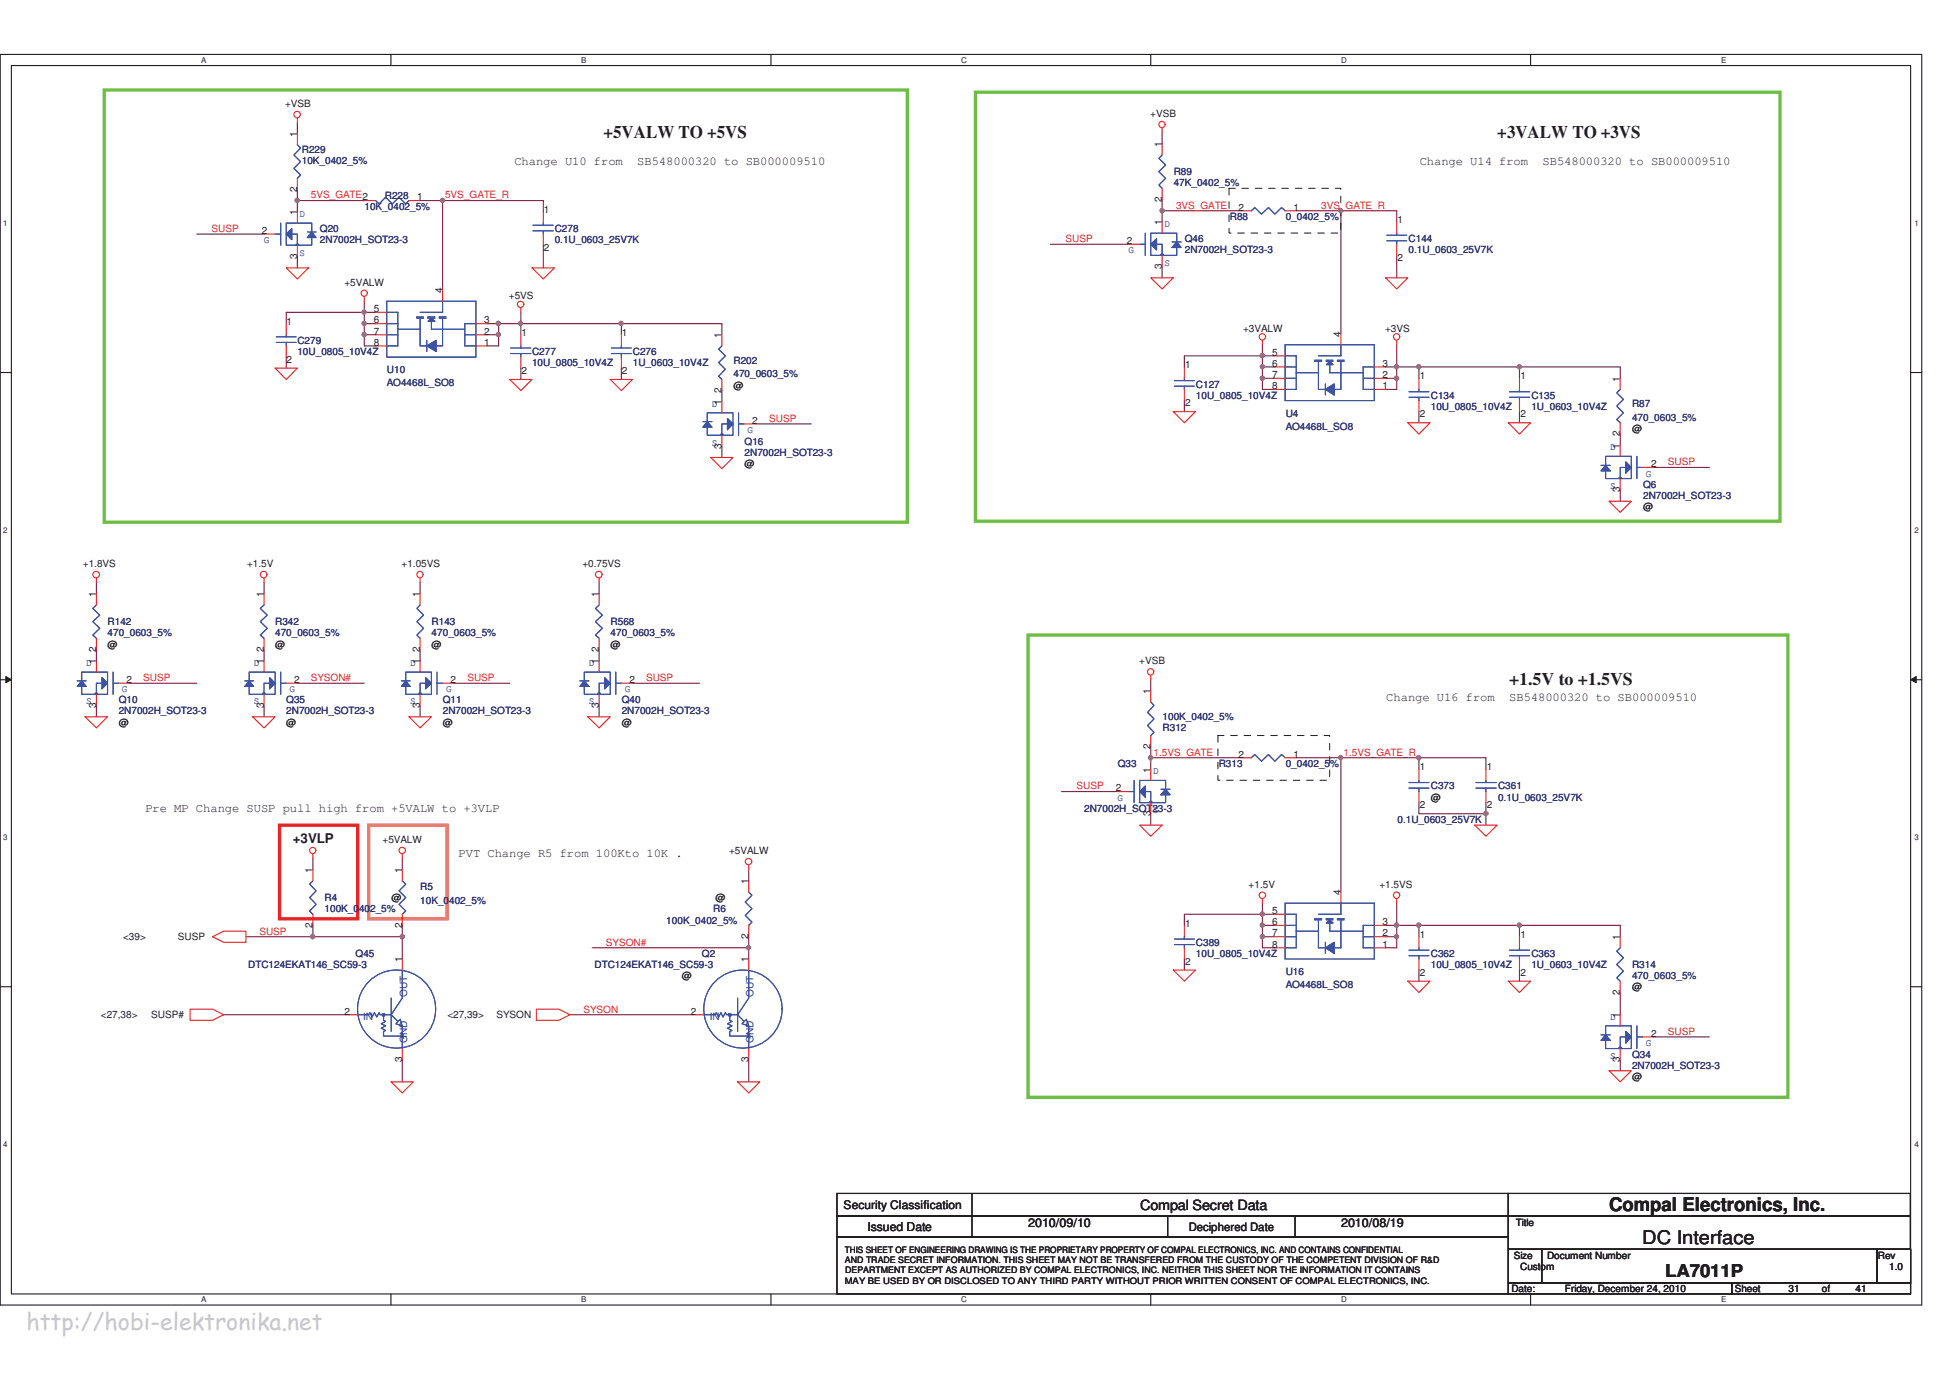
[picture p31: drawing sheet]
<svg xmlns="http://www.w3.org/2000/svg" width="297mm" height="210mm" viewBox="0 0 297 210" stroke-linecap="round" stroke-linejoin="round" font-family="sans-serif">
<defs><g id="words">
<text font-size="3.5" fill="#c7c9cb" x="4" y="202.6">http://hobi-elektronika.net</text>
<g font-size="2.9" fill="#221e1f">
<text x="245.1" y="184.5">Compal Electronics, Inc.</text>
<text x="250.2" y="189.6">DC Interface</text>
</g>
<g font-size="2.7" fill="#221e1f">
<text x="91.9" y="21">+5VALW TO +5VS</text>
<text x="228.1" y="21">+3VALW TO +3VS</text>
<text x="229.9" y="104.4">+1.5V to +1.5VS</text>
<text x="253.6" y="194.6">LA7011P</text>
</g>
<text font-size="2.2" fill="#221e1f" x="173.7" y="184.4">Compal Secret Data</text>
<text font-size="2" fill="#221e1f" x="44.6" y="128.5">+3VLP</text>
<g font-size="1.9" fill="#221e1f">
<text x="78.4" y="25.1">Change U10 from</text>
<text x="97.1" y="25.1">SB548000320 to SB000009510</text>
<text x="216.3" y="25.1">Change U14 from</text>
<text x="235" y="25.1">SB548000320 to SB000009510</text>
<text x="211.2" y="106.8">Change U16 from</text>
<text x="229.9" y="106.8">SB548000320 to SB000009510</text>
<text x="22.1" y="123.8">Pre MP Change SUSP pull high from +5VALW to +3VLP</text>
<text x="69.8" y="130.6">PVT Change R5 from 100Kto 10K .</text>
<text x="132.1" y="187.5">Issued Date</text>
<text x="156.6" y="187">2010/09/10</text>
<text x="204.3" y="187">2010/08/19</text>
</g>
<g font-size="1.8" fill="#221e1f">
<text x="128.5" y="184.2">Security Classification</text>
<text x="181.1" y="187.6">Deciphered Date</text>
</g>
<g font-size="1.5" fill="#221e1f">
<text x="43.4" y="16.3">+VSB</text>
<text x="175.2" y="17.9">+VSB</text>
<text x="45.3" y="20.9" transform="rotate(-90 45.3 20.9)">1</text>
<text x="177" y="22.4" transform="rotate(-90 177 22.4)">1</text>
<text x="45.3" y="29.2" transform="rotate(-90 45.3 29.2)">2</text>
<text x="39.9" y="35.6">2</text>
<text x="45.3" y="32.8" transform="rotate(-90 45.3 32.8)">1</text>
<text x="63.5" y="30.5">1</text>
<text x="82.8" y="32.5">1</text>
<text x="177" y="34.3" transform="rotate(-90 177 34.3)">1</text>
<text x="177" y="30.7" transform="rotate(-90 177 30.7)">2</text>
<text x="188.7" y="32.1">2</text>
<text x="197" y="32.1">1</text>
<text x="212.9" y="34">1</text>
<text x="45.3" y="39.4" transform="rotate(-90 45.3 39.4)">3</text>
<text x="82.8" y="38.3">2</text>
<text x="171.7" y="37.2">2</text>
<text x="177" y="40.9" transform="rotate(-90 177 40.9)">3</text>
<text x="212.9" y="39.8">2</text>
<text x="52.5" y="43.6">+5VALW</text>
<text x="56.9" y="47.5">5</text>
<text x="67.4" y="44.7" transform="rotate(-90 67.4 44.7)">4</text>
<text x="77.5" y="45.6">+5VS</text>
<text x="43.6" y="49.5">1</text>
<text x="56.9" y="51">7</text>
<text x="56.9" y="52.7">8</text>
<text x="56.9" y="49.3">6</text>
<text x="73.7" y="52.7">1</text>
<text x="73.7" y="51">2</text>
<text x="73.7" y="49.3">3</text>
<text x="79.4" y="51.2">1</text>
<text x="94.7" y="51.2">1</text>
<text x="109.9" y="51.5" transform="rotate(-90 109.9 51.5)">1</text>
<text x="189.3" y="50.6">+3VALW</text>
<text x="204.2" y="51.4" transform="rotate(-90 204.2 51.4)">4</text>
<text x="211" y="50.6">+3VS</text>
<text x="43.6" y="55.3">2</text>
<text x="79.4" y="57">2</text>
<text x="94.7" y="57">2</text>
<text x="109.9" y="59.9" transform="rotate(-90 109.9 59.9)">2</text>
<text x="111.7" y="59.2">@</text>
<text x="180.6" y="56.1">1</text>
<text x="193.8" y="57.6">7</text>
<text x="193.8" y="59.3">8</text>
<text x="193.8" y="55.9">6</text>
<text x="193.8" y="54.2">5</text>
<text x="210.6" y="59.3">1</text>
<text x="210.6" y="57.6">2</text>
<text x="210.6" y="55.9">3</text>
<text x="216.3" y="57.8">1</text>
<text x="231.6" y="57.8">1</text>
<text x="246.8" y="58.2" transform="rotate(-90 246.8 58.2)">1</text>
<text x="109.9" y="61.7" transform="rotate(-90 109.9 61.7)">1</text>
<text x="114.6" y="64.6">2</text>
<text x="180.6" y="61.9">2</text>
<text x="216.3" y="63.6">2</text>
<text x="231.6" y="63.6">2</text>
<text x="248.6" y="65.8">@</text>
<text x="109.9" y="68.4" transform="rotate(-90 109.9 68.4)">3</text>
<text x="113.4" y="71.1">@</text>
<text x="246.8" y="68.4" transform="rotate(-90 246.8 68.4)">1</text>
<text x="246.8" y="66.5" transform="rotate(-90 246.8 66.5)">2</text>
<text x="251.5" y="71.2">2</text>
<text x="246.8" y="75" transform="rotate(-90 246.8 75)">3</text>
<text x="250.3" y="77.8">@</text>
<text x="12.6" y="86.4">+1.8VS</text>
<text x="37.6" y="86.4">+1.5V</text>
<text x="61.2" y="86.4">+1.05VS</text>
<text x="88.7" y="86.4">+0.75VS</text>
<text x="14.6" y="91" transform="rotate(-90 14.6 91)">1</text>
<text x="40.2" y="91" transform="rotate(-90 40.2 91)">1</text>
<text x="64" y="91" transform="rotate(-90 64 91)">1</text>
<text x="91.2" y="91" transform="rotate(-90 91.2 91)">1</text>
<text x="14.6" y="101.2" transform="rotate(-90 14.6 101.2)">1</text>
<text x="14.6" y="99.3" transform="rotate(-90 14.6 99.3)">2</text>
<text x="16.4" y="98.7">@</text>
<text x="40.2" y="101.2" transform="rotate(-90 40.2 101.2)">1</text>
<text x="40.2" y="99.3" transform="rotate(-90 40.2 99.3)">2</text>
<text x="41.9" y="98.7">@</text>
<text x="64" y="101.2" transform="rotate(-90 64 101.2)">1</text>
<text x="64" y="99.3" transform="rotate(-90 64 99.3)">2</text>
<text x="65.8" y="98.7">@</text>
<text x="91.2" y="101.2" transform="rotate(-90 91.2 101.2)">1</text>
<text x="91.2" y="99.3" transform="rotate(-90 91.2 99.3)">2</text>
<text x="93" y="98.7">@</text>
<text x="173.5" y="101.3">+VSB</text>
<text x="14.6" y="107.8" transform="rotate(-90 14.6 107.8)">3</text>
<text x="19.3" y="104">2</text>
<text x="40.2" y="107.8" transform="rotate(-90 40.2 107.8)">3</text>
<text x="44.8" y="104">2</text>
<text x="64" y="107.8" transform="rotate(-90 64 107.8)">3</text>
<text x="68.6" y="104">2</text>
<text x="91.2" y="107.8" transform="rotate(-90 91.2 107.8)">3</text>
<text x="95.9" y="104">2</text>
<text x="175.3" y="105.8" transform="rotate(-90 175.3 105.8)">1</text>
<text x="18.1" y="110.6">@</text>
<text x="43.6" y="110.6">@</text>
<text x="67.4" y="110.6">@</text>
<text x="94.7" y="110.6">@</text>
<text x="175.3" y="117.7" transform="rotate(-90 175.3 117.7)">1</text>
<text x="175.3" y="114.1" transform="rotate(-90 175.3 114.1)">2</text>
<text x="188.7" y="115.4">2</text>
<text x="197" y="115.4">1</text>
<text x="216.3" y="117.4">1</text>
<text x="226.5" y="117.4">1</text>
<text x="170" y="120.5">2</text>
<text x="175.3" y="124.3" transform="rotate(-90 175.3 124.3)">3</text>
<text x="216.3" y="123.2">2</text>
<text x="218" y="122">@</text>
<text x="226.5" y="123.2">2</text>
<text x="58.3" y="128.5">+5VALW</text>
<text x="111.1" y="130.2">+5VALW</text>
<text x="47.6" y="133.1" transform="rotate(-90 47.6 133.1)">1</text>
<text x="59.6" y="137.3">@</text>
<text x="61.2" y="133.1" transform="rotate(-90 61.2 133.1)">1</text>
<text x="109" y="137.3">@</text>
<text x="114" y="134.7" transform="rotate(-90 114 134.7)">1</text>
<text x="190.2" y="135.3">+1.5V</text>
<text x="204.2" y="136.5" transform="rotate(-90 204.2 136.5)">4</text>
<text x="210.1" y="135.3">+1.5VS</text>
<text x="18.8" y="143.3">&lt;39&gt;</text>
<text x="27.1" y="143.3">SUSP</text>
<text x="47.6" y="141.4" transform="rotate(-90 47.6 141.4)">2</text>
<text x="61.2" y="141.4" transform="rotate(-90 61.2 141.4)">2</text>
<text x="114" y="143.1" transform="rotate(-90 114 143.1)">2</text>
<text x="180.6" y="141.2">1</text>
<text x="193.8" y="142.7">7</text>
<text x="193.8" y="141">6</text>
<text x="193.8" y="139.3">5</text>
<text x="210.6" y="142.7">2</text>
<text x="210.6" y="141">3</text>
<text x="216.3" y="142.9">1</text>
<text x="231.6" y="142.9">1</text>
<text x="246.8" y="143.3" transform="rotate(-90 246.8 143.3)">1</text>
<text x="61.3" y="146.7" transform="rotate(-90 61.3 146.7)">1</text>
<text x="103.9" y="149.2">@</text>
<text x="114" y="146.7" transform="rotate(-90 114 146.7)">1</text>
<text x="180.6" y="147">2</text>
<text x="193.8" y="144.4">8</text>
<text x="210.6" y="144.4">1</text>
<text x="216.3" y="148.7">2</text>
<text x="231.6" y="148.7">2</text>
<text x="15.4" y="155.2">&lt;27,38&gt;</text>
<text x="23" y="155.2">SUSP#</text>
<text x="52.5" y="154.6">2</text>
<text x="68.1" y="155.2">&lt;27,39&gt;</text>
<text x="75.6" y="155.2">SYSON</text>
<text x="105.2" y="154.6">2</text>
<text x="246.8" y="155.2" transform="rotate(-90 246.8 155.2)">1</text>
<text x="246.8" y="151.6" transform="rotate(-90 246.8 151.6)">2</text>
<text x="248.6" y="150.9">@</text>
<text x="61.3" y="161.8" transform="rotate(-90 61.3 161.8)">3</text>
<text x="114" y="161.8" transform="rotate(-90 114 161.8)">3</text>
<text x="246.8" y="161.8" transform="rotate(-90 246.8 161.8)">3</text>
<text x="251.5" y="158">2</text>
<text x="248.6" y="164.5">@</text>
<text x="230.6" y="191.8">Size</text>
<text x="230.9" y="186.9">Title</text>
<text x="235.7" y="191.8">Document Number</text>
<text x="286" y="191.8">Rev</text>
<text x="230.2" y="196.9">Date:</text>
<text x="231.6" y="193.5">Custom</text>
<text x="238.4" y="196.9">Friday, December 24, 2010</text>
<text x="264.3" y="196.9">Sheet</text>
<text x="272.4" y="196.9">31</text>
<text x="277.5" y="196.9">of</text>
<text x="282.6" y="196.9">41</text>
<text x="287.8" y="193.5">1.0</text>
</g>
<g font-size="1.5" fill="#2d2d72">
<text x="46" y="23.3">R229</text>
<text x="46" y="25">10K_0402_5%</text>
<text x="178.8" y="26.7">R89</text>
<text x="178.8" y="28.4">47K_0402_5%</text>
<text x="48.7" y="35.4">Q20</text>
<text x="55.5" y="32">10K_0402_5%</text>
<text x="58.6" y="30.3">R228</text>
<text x="84.5" y="35.4">C278</text>
<text x="187.3" y="33.5">R88</text>
<text x="195.8" y="33.5">0_0402_5%</text>
<text x="48.7" y="37.1">2N7002H_SOT23-3</text>
<text x="84.5" y="37.1">0.1U_0603_25V7K</text>
<text x="180.5" y="36.9">Q46</text>
<text x="180.5" y="38.6">2N7002H_SOT23-3</text>
<text x="214.6" y="36.9">C144</text>
<text x="214.6" y="38.6">0.1U_0603_25V7K</text>
<text x="45.3" y="52.4">C279</text>
<text x="45.3" y="54.1">10U_0805_10V4Z</text>
<text x="58.9" y="56.8">U10</text>
<text x="58.9" y="58.9">AO4468L_SO8</text>
<text x="81" y="54.1">C277</text>
<text x="81" y="55.8">10U_0805_10V4Z</text>
<text x="96.4" y="54.1">C276</text>
<text x="96.4" y="55.8">1U_0603_10V4Z</text>
<text x="111.7" y="55.5">R202</text>
<text x="111.7" y="57.5">470_0603_5%</text>
<text x="182.2" y="59.1">C127</text>
<text x="182.2" y="60.8">10U_0805_10V4Z</text>
<text x="195.8" y="63.5">U4</text>
<text x="195.8" y="65.5">AO4468L_SO8</text>
<text x="218" y="60.8">C134</text>
<text x="218" y="62.4">10U_0805_10V4Z</text>
<text x="233.3" y="60.8">C135</text>
<text x="233.3" y="62.4">1U_0603_10V4Z</text>
<text x="248.6" y="62.1">R87</text>
<text x="248.6" y="64.1">470_0603_5%</text>
<text x="113.4" y="67.7">Q16</text>
<text x="113.4" y="69.4">2N7002H_SOT23-3</text>
<text x="250.3" y="74.3">Q6</text>
<text x="250.3" y="76.1">2N7002H_SOT23-3</text>
<text x="16.4" y="95.3">R142</text>
<text x="41.9" y="95.3">R342</text>
<text x="65.8" y="95.3">R143</text>
<text x="93" y="95.3">R568</text>
<text x="16.4" y="97">470_0603_5%</text>
<text x="41.9" y="97">470_0603_5%</text>
<text x="65.8" y="97">470_0603_5%</text>
<text x="93" y="97">470_0603_5%</text>
<text x="18.1" y="107.2">Q10</text>
<text x="43.6" y="107.2">Q35</text>
<text x="67.4" y="107.2">Q11</text>
<text x="94.7" y="107.2">Q40</text>
<text x="18.1" y="108.9">2N7002H_SOT23-3</text>
<text x="43.6" y="108.9">2N7002H_SOT23-3</text>
<text x="67.4" y="108.9">2N7002H_SOT23-3</text>
<text x="94.7" y="108.9">2N7002H_SOT23-3</text>
<text x="177.1" y="111.4">R312</text>
<text x="177.1" y="109.8">100K_0402_5%</text>
<text x="170.3" y="116.9">Q33</text>
<text x="185.6" y="116.9">R313</text>
<text x="195.8" y="116.9">0_0402_5%</text>
<text x="165.2" y="123.7">2N7002H_SOT23-3</text>
<text x="212.9" y="125.4">0.1U_0603_25V7K</text>
<text x="218" y="120.3">C373</text>
<text x="228.2" y="120.3">C361</text>
<text x="228.2" y="122">0.1U_0603_25V7K</text>
<text x="49.4" y="137.3">R4</text>
<text x="64" y="135.6">R5</text>
<text x="64" y="137.7">10K_0402_5%</text>
<text x="49.4" y="139">100K_0402_5%</text>
<text x="101.5" y="140.7">100K_0402_5%</text>
<text x="108.7" y="139">R6</text>
<text x="37.8" y="147.5">DTC124EKAT146_SC59-3</text>
<text x="54.2" y="145.8">Q45</text>
<text x="90.6" y="147.5">DTC124EKAT146_SC59-3</text>
<text x="106.9" y="145.8">Q2</text>
<text x="182.2" y="144.1">C389</text>
<text x="182.2" y="145.8">10U_0805_10V4Z</text>
<text x="195.8" y="148.6">U16</text>
<text x="218" y="145.8">C362</text>
<text x="218" y="147.5">10U_0805_10V4Z</text>
<text x="233.3" y="145.8">C363</text>
<text x="233.3" y="147.5">1U_0603_10V4Z</text>
<text x="248.6" y="147.5">R314</text>
<text x="248.6" y="149.2">470_0603_5%</text>
<text x="195.8" y="150.6">AO4468L_SO8</text>
<text x="248.6" y="161.2">Q34</text>
<text x="248.6" y="162.8">2N7002H_SOT23-3</text>
</g>
<g font-size="1.5" fill="#ec2426">
<text x="32.2" y="35.4">SUSP</text>
<text x="47.4" y="30.2">5VS_GATE2</text>
<text x="67.8" y="30.2">5VS_GATE_R</text>
<text x="179.1" y="31.8">3VS_GATE</text>
<text x="201.2" y="31.8">3VS_GATE_R</text>
<text x="162.3" y="36.9">SUSP</text>
<text x="117.2" y="64.2">SUSP</text>
<text x="254.1" y="70.9">SUSP</text>
<text x="21.8" y="103.8">SUSP</text>
<text x="47.4" y="103.8">SYSON#</text>
<text x="71.2" y="103.8">SUSP</text>
<text x="98.4" y="103.8">SUSP</text>
<text x="175.7" y="115.2">1.5VS_GATE</text>
<text x="204.7" y="115.2">1.5VS_GATE_R</text>
<text x="164" y="120.3">SUSP</text>
<text x="39.5" y="142.4">SUSP</text>
<text x="92.3" y="144.1">SYSON#</text>
<text x="88.9" y="154.3">SYSON</text>
<text x="254.1" y="157.7">SUSP</text>
</g>
<g font-size="1.5" fill="#3a53a4">
<text x="45.6" y="33">D</text>
<text x="177.4" y="34.5">D</text>
<text x="40.2" y="37.1">G</text>
<text x="45.6" y="38.9">S</text>
<text x="171.9" y="38.6">G</text>
<text x="177.4" y="40.5">S</text>
<text x="108.5" y="61.9">D</text>
<text x="108.5" y="67.9">S</text>
<text x="113.9" y="66">G</text>
<text x="245.3" y="68.6">D</text>
<text x="245.3" y="74.5">S</text>
<text x="250.7" y="72.6">G</text>
<text x="13.1" y="101.4">D</text>
<text x="38.7" y="101.4">D</text>
<text x="62.5" y="101.4">D</text>
<text x="89.7" y="101.4">D</text>
<text x="13.1" y="107.3">S</text>
<text x="18.6" y="105.5">G</text>
<text x="38.7" y="107.3">S</text>
<text x="44.1" y="105.5">G</text>
<text x="62.5" y="107.3">S</text>
<text x="68" y="105.5">G</text>
<text x="89.7" y="107.3">S</text>
<text x="95.2" y="105.5">G</text>
<text x="175.7" y="117.9">D</text>
<text x="170.2" y="122">G</text>
<text x="175.7" y="123.9">S</text>
<text x="245.3" y="155.4">D</text>
<text x="245.3" y="161.3">S</text>
<text x="250.7" y="159.4">G</text>
</g>
<g font-size="1.5" fill="#1d437e">
<text x="55.3" y="155.4">IN</text>
<text x="62" y="151.9" transform="rotate(-90 62 151.9)">OUT</text>
<text x="108.1" y="155.4">IN</text>
<text x="114.8" y="151.9" transform="rotate(-90 114.8 151.9)">OUT</text>
<text x="62" y="158.9" transform="rotate(-90 62 158.9)">GND</text>
<text x="114.8" y="158.9" transform="rotate(-90 114.8 158.9)">GND</text>
</g>
<g font-size="1.4" fill="#221e1f">
<text x="128.7" y="190.9">THIS SHEET OF ENGINEERING DRAWING IS THE PROPRIETARY PROPERTY OF COMPAL ELECTRONICS, INC. AND CONTAINS CONFIDENTIAL</text>
<text x="128.7" y="195.6">MAY BE USED BY OR DISCLOSED TO ANY THIRD PARTY WITHOUT PRIOR WRITTEN CONSENT OF COMPAL ELECTRONICS, INC.</text>
<text x="128.7" y="192.5">AND TRADE SECRET INFORMATION. THIS SHEET MAY NOT BE TRANSFERED FROM THE CUSTODY OF THE COMPETENT DIVISION OF R&amp;D</text>
<text x="128.7" y="194">DEPARTMENT EXCEPT AS AUTHORIZED BY COMPAL ELECTRONICS, INC. NEITHER THIS SHEET NOR THE INFORMATION IT CONTAINS</text>
</g>
<g font-size="1.2" fill="#221e1f">
<text x="30.7" y="9.6">A</text>
<text x="88.5" y="9.6">B</text>
<text x="146.4" y="9.6">C</text>
<text x="204.3" y="9.6">D</text>
<text x="262.2" y="9.6">E</text>
<text x=".5" y="34.5">1</text>
<text x="291.6" y="34.5">1</text>
<text x=".5" y="81.2">2</text>
<text x="291.6" y="81.2">2</text>
<text x=".5" y="128.1">3</text>
<text x="291.6" y="128.1">3</text>
<text x=".5" y="174.8">4</text>
<text x="291.6" y="174.8">4</text>
<text x="30.7" y="198.4">A</text>
<text x="88.5" y="198.4">B</text>
<text x="146.4" y="198.4">C</text>
<text x="204.3" y="198.4">D</text>
<text x="262.2" y="198.4">E</text>
</g>
</g></defs>
<path d="M0 8.3h292.7v190.6h-292.7zM1.7 10h289.3v187.2h-289.3z" fill="none" stroke="#221e1f" stroke-width=".17"/>
<g fill="#fff">
<path d="M30.6 8.5h.8v1.3h-.8z"/>
<path d="M30.6 197.3h.8v1.4h-.8z"/>
</g>
<path d="M59.5 8.3v1.7M59.5 197.2v1.7" fill="none" stroke="#221e1f" stroke-width=".17"/>
<g fill="#fff">
<path d="M88.5 8.5h.7v1.3h-.7z"/>
<path d="M88.5 197.3h.7v1.4h-.7z"/>
</g>
<path d="M117.4 8.3v1.7M117.4 197.2v1.7" fill="none" stroke="#221e1f" stroke-width=".17"/>
<g fill="#fff">
<path d="M146.3 8.5h.9v1.3h-.9z"/>
<path d="M146.3 197.3h.9v1.4h-.9z"/>
</g>
<path d="M175.3 8.3v1.7M175.3 197.2v1.7" fill="none" stroke="#221e1f" stroke-width=".17"/>
<g fill="#fff">
<path d="M204.2 8.5h.9v1.3h-.9z"/>
<path d="M204.2 197.3h.9v1.4h-.9z"/>
</g>
<path d="M233.2 8.3v1.7M233.2 197.2v1.7" fill="none" stroke="#221e1f" stroke-width=".17"/>
<g fill="#fff">
<path d="M262.1 8.5h.7v1.3h-.7z"/>
<path d="M262.1 197.3h.7v1.4h-.7z"/>
<path d="M.5 33.4h.6v1.3h-.6z"/>
<path d="M291.5 33.4h.6v1.3h-.6z"/>
<path d="M.5 80.1h.6v1.4h-.6z"/>
<path d="M291.5 80.1h.6v1.4h-.6z"/>
</g>
<path d="M0 56.8h1.7M291 56.8h1.7" fill="none" stroke="#221e1f" stroke-width=".17"/>
<g fill="#fff">
<path d="M.5 127h.6v1.3h-.6z"/>
<path d="M291.5 127h.6v1.3h-.6z"/>
</g>
<path d="M0 103.6h1.7M291 103.6h1.7" fill="none" stroke="#221e1f" stroke-width=".17"/>
<path d="M.9 103.1l.8 .5-.8 .4z" fill="#221e1f"/>
<path d="M.9 103.1l.8 .5-.8 .4z" fill="none" stroke="#221e1f" stroke-width=".15"/>
<path d="M291 103.6l.9-.5v.9z" fill="#221e1f"/>
<path d="M291 103.6l.9-.5v.9z" fill="none" stroke="#221e1f" stroke-width=".15"/>
<g fill="#fff">
<path d="M.5 173.7h.6v1.4h-.6z"/>
<path d="M291.5 173.7h.6v1.4h-.6z"/>
</g>
<path d="M0 150.4h1.7M291 150.4h1.7" fill="none" stroke="#221e1f" stroke-width=".17"/>
<g fill="none" stroke="#7f1542" stroke-width=".17">
<path d="M14.7 88.8v1.7M14.7 99v1.7M40.2 88.8v1.7M40.2 99v1.7M64 88.8v1.7M64 99v1.7M14.7 107.5v1.7M19.8 104.1h10.2M40.2 107.5v1.7M45.3 104.1h10.2M64 107.5v1.7M69.1 104.1h8.5"/>
<path d="M91.3 107.5v1.7M96.3 104.1h10.2M47.7 130.8v1.7M61.3 130.8v1.7M37.5 142.7h23.8M47.7 141v1.7M61.3 161.5v3.4"/>
</g>
<circle cx="61.3" cy="142.7" r=".33" fill="#b8529f"/>
<circle cx="61.3" cy="142.7" r=".33" fill="none" stroke="#b8529f" stroke-width=".17"/>
<circle cx="47.6" cy="142.7" r=".32" fill="#b8529f"/>
<circle cx="47.6" cy="142.7" r=".32" fill="none" stroke="#b8529f" stroke-width=".17"/>
<path d="M34.1 154.6h18.7M61.3 141v5.1M90.2 144.4h23.9v1.7M114.1 142.7v1.7" fill="none" stroke="#7f1542" stroke-width=".17"/>
<circle cx="114" cy="144.4" r=".32" fill="#b8529f"/>
<circle cx="114" cy="144.4" r=".32" fill="none" stroke="#b8529f" stroke-width=".17"/>
<path d="M67.4 30.6v13.6M91.3 88.8v1.7M91.3 99v1.7M114.1 132.5v1.7M86.8 154.6h18.7M114.1 161.5v3.4" fill="none" stroke="#7f1542" stroke-width=".17"/>
<circle cx="67.4" cy="30.5" r=".33" fill="#b8529f"/>
<circle cx="67.4" cy="30.5" r=".33" fill="none" stroke="#b8529f" stroke-width=".17"/>
<path d="M67.4 30.6h15.4M79.3 49.3h15.4" fill="none" stroke="#7f1542" stroke-width=".17"/>
<circle cx="94.6" cy="49.3" r=".32" fill="#b8529f"/>
<circle cx="94.6" cy="49.3" r=".32" fill="none" stroke="#b8529f" stroke-width=".17"/>
<circle cx="79.3" cy="49.3" r=".32" fill="#b8529f"/>
<circle cx="79.3" cy="49.3" r=".32" fill="none" stroke="#b8529f" stroke-width=".17"/>
<path d="M74.3 49.3h1.7M76 51v1.7h-1.7M79.3 49.3v1.7M79.3 56.1v1.7M94.7 49.3v1.7M94.7 56.1v1.7M110 49.3v1.7M110 59.5v1.7M110 68v1.7M115 64.6h8.6" fill="none" stroke="#7f1542" stroke-width=".17"/>
<circle cx="75.9" cy="51" r=".32" fill="#b8529f"/>
<circle cx="75.9" cy="51" r=".32" fill="none" stroke="#b8529f" stroke-width=".17"/>
<path d="M74.3 51h1.7M76 49.3h3.3" fill="none" stroke="#7f1542" stroke-width=".17"/>
<circle cx="75.9" cy="49.3" r=".32" fill="#b8529f"/>
<circle cx="75.9" cy="49.3" r=".32" fill="none" stroke="#b8529f" stroke-width=".17"/>
<path d="M76 49.3v1.7" fill="none" stroke="#7f1542" stroke-width=".17"/>
<circle cx="75.9" cy="49.3" r=".32" fill="#b8529f"/>
<circle cx="75.9" cy="49.3" r=".32" fill="none" stroke="#b8529f" stroke-width=".17"/>
<path d="M43.6 47.6h13.6M43.6 54.4v1.7M55.5 51h1.7M55.5 45.9v3.4M79.3 47.6v1.7M94.7 49.3h15.3" fill="none" stroke="#7f1542" stroke-width=".17"/>
<circle cx="55.5" cy="47.6" r=".32" fill="#b8529f"/>
<circle cx="55.5" cy="47.6" r=".32" fill="none" stroke="#b8529f" stroke-width=".17"/>
<path d="M55.5 52.7h1.7M57.2 49.3h-1.7v1.7" fill="none" stroke="#7f1542" stroke-width=".17"/>
<circle cx="55.5" cy="49.3" r=".32" fill="#b8529f"/>
<circle cx="55.5" cy="49.3" r=".32" fill="none" stroke="#b8529f" stroke-width=".17"/>
<path d="M55.5 51v1.7" fill="none" stroke="#7f1542" stroke-width=".17"/>
<circle cx="55.5" cy="51" r=".32" fill="#b8529f"/>
<circle cx="55.5" cy="51" r=".32" fill="none" stroke="#b8529f" stroke-width=".17"/>
<path d="M45.3 18.7v1.7M30 35.7h10.2M45.3 39.1v1.7M55.5 30.6h-10.2v1.7M82.8 30.6v1.7M82.8 37.4v3.4M43.6 47.6v1.7" fill="none" stroke="#7f1542" stroke-width=".17"/>
<circle cx="45.3" cy="30.5" r=".32" fill="#b8529f"/>
<circle cx="45.3" cy="30.5" r=".32" fill="none" stroke="#b8529f" stroke-width=".17"/>
<path d="M45.3 28.9v1.7M64 30.6h3.4M204.3 115.5v20.4" fill="none" stroke="#7f1542" stroke-width=".17"/>
<circle cx="204.2" cy="115.5" r=".32" fill="#b8529f"/>
<circle cx="204.2" cy="115.5" r=".32" fill="none" stroke="#b8529f" stroke-width=".17"/>
<path d="M204.3 115.5h11.8" fill="none" stroke="#7f1542" stroke-width=".17"/>
<circle cx="216.1" cy="115.5" r=".32" fill="#b8529f"/>
<circle cx="216.1" cy="115.5" r=".32" fill="none" stroke="#b8529f" stroke-width=".17"/>
<path d="M212.8 141h3.3" fill="none" stroke="#7f1542" stroke-width=".17"/>
<circle cx="216.1" cy="141" r=".32" fill="#b8529f"/>
<circle cx="216.1" cy="141" r=".32" fill="none" stroke="#b8529f" stroke-width=".17"/>
<circle cx="212.7" cy="141" r=".32" fill="#b8529f"/>
<circle cx="212.7" cy="141" r=".32" fill="none" stroke="#b8529f" stroke-width=".17"/>
<path d="M212.8 137.6v3.4M211.1 142.7h1.7M216.1 141h15.4" fill="none" stroke="#7f1542" stroke-width=".17"/>
<circle cx="212.7" cy="142.7" r=".32" fill="#b8529f"/>
<circle cx="212.7" cy="142.7" r=".32" fill="none" stroke="#b8529f" stroke-width=".17"/>
<path d="M211.1 144.4h1.7M216.1 147.8v1.7M231.5 147.8v1.7M246.8 141h-15.3v1.7" fill="none" stroke="#7f1542" stroke-width=".17"/>
<circle cx="231.4" cy="141" r=".33" fill="#b8529f"/>
<circle cx="231.4" cy="141" r=".33" fill="none" stroke="#b8529f" stroke-width=".17"/>
<path d="M216.1 115.5h10.2M192.3 139.3v3.4h1.8M226.3 122.3v1.7M211.1 141h1.7v3.4M216.1 141v1.7M246.8 141v1.7M246.8 151.2v3.4M251.9 158h8.5M246.8 161.5v1.7" fill="none" stroke="#7f1542" stroke-width=".17"/>
<circle cx="192.3" cy="142.7" r=".33" fill="#b8529f"/>
<circle cx="192.3" cy="142.7" r=".33" fill="none" stroke="#b8529f" stroke-width=".17"/>
<circle cx="192.3" cy="141" r=".33" fill="#b8529f"/>
<circle cx="192.3" cy="141" r=".33" fill="none" stroke="#b8529f" stroke-width=".17"/>
<path d="M192.3 139.3h1.8M192.3 141h1.8M192.3 144.4h1.8" fill="none" stroke="#7f1542" stroke-width=".17"/>
<circle cx="192.3" cy="139.3" r=".33" fill="#b8529f"/>
<circle cx="192.3" cy="139.3" r=".33" fill="none" stroke="#b8529f" stroke-width=".17"/>
<path d="M175.3 103.6v1.7M175.3 113.8v3.4M192.3 137.6v1.7h-11.9v1.7M216.1 124h10.2v1.7M180.4 146.1v1.7M192.3 142.7v1.7" fill="none" stroke="#7f1542" stroke-width=".17"/>
<circle cx="226.3" cy="124" r=".33" fill="#b8529f"/>
<circle cx="226.3" cy="124" r=".33" fill="none" stroke="#b8529f" stroke-width=".17"/>
<path d="M175.3 115.5h13.6M216.1 115.5v1.7M226.3 115.5v1.7M161.7 120.6h8.5M175.3 124v1.7M216.1 122.3v1.7" fill="none" stroke="#7f1542" stroke-width=".17"/>
<circle cx="175.3" cy="115.5" r=".32" fill="#b8529f"/>
<circle cx="175.3" cy="115.5" r=".32" fill="none" stroke="#b8529f" stroke-width=".17"/>
<path d="M216.1 55.9v1.7M246.8 55.9h-15.3v1.7M216.1 62.7v1.7M231.5 62.7v1.7" fill="none" stroke="#7f1542" stroke-width=".17"/>
<circle cx="231.4" cy="55.9" r=".33" fill="#b8529f"/>
<circle cx="231.4" cy="55.9" r=".33" fill="none" stroke="#b8529f" stroke-width=".17"/>
<path d="M211.1 59.3h1.7M211.1 55.9h1.7" fill="none" stroke="#7f1542" stroke-width=".17"/>
<circle cx="212.7" cy="55.9" r=".32" fill="#b8529f"/>
<circle cx="212.7" cy="55.9" r=".32" fill="none" stroke="#b8529f" stroke-width=".17"/>
<path d="M212.8 55.9v1.7h-1.7" fill="none" stroke="#7f1542" stroke-width=".17"/>
<circle cx="212.7" cy="57.6" r=".32" fill="#b8529f"/>
<circle cx="212.7" cy="57.6" r=".32" fill="none" stroke="#b8529f" stroke-width=".17"/>
<path d="M212.8 52.5v3.4M216.1 55.9h15.4M246.8 55.9v1.7M246.8 66.1v1.7M246.8 74.7v1.7M251.9 71.2h8.5" fill="none" stroke="#7f1542" stroke-width=".17"/>
<circle cx="216.1" cy="55.9" r=".32" fill="#b8529f"/>
<circle cx="216.1" cy="55.9" r=".32" fill="none" stroke="#b8529f" stroke-width=".17"/>
<path d="M177 32.1h11.9M212.8 55.9h3.3M212.8 57.6v1.7" fill="none" stroke="#7f1542" stroke-width=".17"/>
<circle cx="177" cy="32.1" r=".33" fill="#b8529f"/>
<circle cx="177" cy="32.1" r=".33" fill="none" stroke="#b8529f" stroke-width=".17"/>
<path d="M160 37.2h11.9M177 20.2v1.7M177 30.4v3.4M212.8 38.9v3.4M177 40.6v1.7M192.3 52.5v1.7M192.3 57.6h1.8" fill="none" stroke="#7f1542" stroke-width=".17"/>
<circle cx="192.3" cy="57.6" r=".33" fill="#b8529f"/>
<circle cx="192.3" cy="57.6" r=".33" fill="none" stroke="#b8529f" stroke-width=".17"/>
<path d="M180.4 54.2v1.7M192.3 55.9h1.8M192.3 57.6v1.7h1.8M192.3 54.2h1.8M180.4 61v1.7" fill="none" stroke="#7f1542" stroke-width=".17"/>
<circle cx="192.3" cy="54.2" r=".33" fill="#b8529f"/>
<circle cx="192.3" cy="54.2" r=".33" fill="none" stroke="#b8529f" stroke-width=".17"/>
<path d="M180.4 54.2h11.9v1.7" fill="none" stroke="#7f1542" stroke-width=".17"/>
<circle cx="192.3" cy="54.2" r=".33" fill="#b8529f"/>
<circle cx="192.3" cy="54.2" r=".33" fill="none" stroke="#b8529f" stroke-width=".17"/>
<path d="M192.3 55.9v1.7" fill="none" stroke="#7f1542" stroke-width=".17"/>
<circle cx="192.3" cy="55.9" r=".33" fill="#b8529f"/>
<circle cx="192.3" cy="55.9" r=".33" fill="none" stroke="#b8529f" stroke-width=".17"/>
<path d="M197.4 32.1h6.9v18.7" fill="none" stroke="#7f1542" stroke-width=".17"/>
<circle cx="204.2" cy="32.1" r=".32" fill="#b8529f"/>
<circle cx="204.2" cy="32.1" r=".32" fill="none" stroke="#b8529f" stroke-width=".17"/>
<path d="M204.3 32.1h8.5v1.7M197.4 115.5h6.9" fill="none" stroke="#7f1542" stroke-width=".17"/>
<g fill="none" stroke="#ec2426" stroke-width=".17">
<path d="M45.3 18v.7M177 19.5v.7M41.9 56.1h3.4l-1.7 1.7zM43.6 40.8h3.4l-1.7 1.7zM55.5 45.2v.7M77.6 57.8h3.4l-1.7 1.7zM79.3 46.9v.7M81 40.8h3.5l-1.7 1.7zM93 57.8h3.3l-1.6 1.7zM94.7 51v1.7M94.7 54.4v1.7M175.3 42.3h3.4l-1.7 1.7z"/>
<path d="M180.4 55.9v1.7M180.4 59.3v1.7M192.3 51.9v.6M211.1 42.3h3.4l-1.7 1.7zM212.8 51.9v.6M108.3 69.7h3.4l-1.7 1.7zM178.7 62.7h3.4l-1.7 1.7zM214.5 64.4h3.3l-1.7 1.7zM229.8 64.4h3.4l-1.7 1.7zM245.1 76.4h3.4l-1.7 1.7zM14.7 88.1v.7M40.2 88.1v.7"/>
<path d="M64 88.1v.7M64 90.5v1.7M64 97.3v1.7M91.3 88.1v.7M13 109.2h3.4l-1.7 1.7zM38.5 109.2h3.4l-1.7 1.7zM62.3 109.2h3.4l-1.7 1.7zM89.5 109.2h3.5l-1.7 1.7zM175.3 102.9v.7M188.9 115.5h1.7M195.8 115.5h1.6M47.7 130.1v.7"/>
<path d="M47.7 132.5v1.7M47.7 139.3v1.7M61.3 132.5v1.7M61.3 139.3v1.7M61.3 130.1v.7M114.1 131.8v.7M173.6 125.7h3.4l-1.7 1.7zM192.3 137v.6M212.8 137v.6M224.6 125.7h3.5l-1.8 1.7zM29 153.8h3.4l1.7 .8-1.7 .9h-3.4zM32.4 142.7l1.7-.8h3.4v1.7h-3.4z"/>
<path d="M81.7 153.8h3.4l1.7 .8-1.7 .9h-3.4zM178.7 147.8h3.4l-1.7 1.7zM214.5 149.5h3.3l-1.7 1.7zM229.8 149.5h3.4l-1.7 1.7zM246.8 142.7v1.7M246.8 149.5v1.7M59.6 164.9h3.4l-1.7 1.6zM112.4 164.9h3.3l-1.6 1.6zM245.1 163.2h3.4l-1.7 1.7z"/>
<circle cx="45.3" cy="17.5" r=".49"/>
<circle cx="177" cy="19" r=".48"/>
<circle cx="55.5" cy="44.7" r=".48"/>
<circle cx="79.3" cy="46.4" r=".49"/>
<circle cx="192.3" cy="51.3" r=".5"/>
<circle cx="212.7" cy="51.3" r=".48"/>
<circle cx="14.6" cy="87.6" r=".5"/>
<circle cx="40.2" cy="87.6" r=".5"/>
<circle cx="64" cy="87.6" r=".49"/>
<circle cx="91.2" cy="87.6" r=".5"/>
<circle cx="175.3" cy="102.4" r=".49"/>
<circle cx="47.6" cy="129.6" r=".48"/>
<circle cx="61.3" cy="129.6" r=".49"/>
<circle cx="114" cy="131.3" r=".49"/>
<circle cx="192.3" cy="136.4" r=".5"/>
<circle cx="212.7" cy="136.4" r=".48"/>
</g>
<g fill="none" stroke="#221e1f" stroke-width=".17">
<path d="M127.5 181.9h102.3v3.4h-102.3zM127.5 185.3h102.3v3.2h-102.3zM127.5 188.5h102.3v8.7h-102.3zM148.1 181.9v6.6M177.9 185.3v3.2M197.3 185.3v3.2M229.8 181.9h61.2v3.4h-61.2zM229.8 185.3h61.2v5.1h-61.2zM229.8 190.4h5v5.1h-5zM229.8 195.5h34v1.7h-34zM234.8 190.4h51.1v5.1h-51.1zM263.8 195.5h27.2v1.7h-27.2z"/>
<path d="M285.9 190.4h5.1v5.1h-5.1z"/>
</g>
<path d="M187.2 28.7h17v6.8h-17zM185.5 112.1h17v6.8h-17z" fill="none" stroke="#221e1f" stroke-width=".15" stroke-dasharray="1 1 1 1 1 1 1 1"/>
<path d="M15.9 13.7h122.3v65.9h-122.3zM148.6 14.1h122.5v65.3h-122.5zM156.6 96.8h115.7v70.4h-115.7z" fill="none" stroke="#6ebe45" stroke-width=".51"/>
<path d="M42.6 125.7h11.9v14.3h-11.9z" fill="none" stroke="#ec2426" stroke-width=".51"/>
<path d="M56.2 125.7h11.9v14.3h-11.9z" fill="none" stroke="#f47e43" stroke-width=".51"/>
<g fill="none" stroke="#3a53a4" stroke-width=".17">
<path d="M93.1 53.9h3.1M93.1 53h3.1M94.7 52.7v.3M94.7 53.9v.5M178.9 58.8h3M178.9 58h3M180.4 57.6v.4M180.4 58.8v.5M64 92.2l-.5 .5 1 1-1 1 1 1-1 1.1 .5 .5M190.6 115.5l.5-.5 1.1 1 1-1 1 1 1-1 .6 .5M47.7 134.2l-.5 .5 1 1.1-1 1 1 1-1 1 .5 .5M61.3 134.2l.5 .5-1 1.1 1 1-1 1 1 1-.5 .5"/>
<path d="M246.8 144.4l-.5 .6 1 .9-1 1.1 1 1-1 1 .5 .5"/>
</g>
<path d="M92.1 103.3l.9 .8-.9 .9z" fill="#3a53a4"/>
<path d="M92.1 103.3l.9 .8-.9 .9z" fill="none" stroke="#3a53a4" stroke-width=".17"/>
<path d="M89 103.8l.7 .8h-1.4z" fill="#3a53a4"/>
<path d="M88.3 103.8h1.4M89 103.8l.7 .8h-1.4zM89 104.6v1.2h2.3h-.2v-.2h.3v.2M89 103.8v-1.4h4v3.4h-1.7v-1.7h.8M93.8 104.1h.9M93.8 102.4v3.4" fill="none" stroke="#3a53a4" stroke-width=".17"/>
<path d="M92.1 103.3l.9 .8-.9 .9z" fill="#3a53a4"/>
<path d="M92.1 103.3l.9 .8-.9 .9z" fill="none" stroke="#3a53a4" stroke-width=".17"/>
<path d="M89 103.8l.7 .8h-1.4z" fill="#3a53a4"/>
<g fill="none" stroke="#3a53a4" stroke-width=".17">
<path d="M195.8 54.2h1.6v5.1h-1.6M195.8 57.6h1.6M195.8 55.9h1.6M197.4 56.8h3.4M200.8 55.1v4.2h1.1M201.3 54.9h-1v.2h1M201.9 58.5v1.7M202.6 55.6v1.2M203.1 54.9h-1.1v.2h1.1M203.2 59.3h1.1M204.3 52.5v1.7h-3.5M204.3 56.8h3.3"/>
<path d="M204.8 54.9h-1.1v.2h1.1M207.6 57.6h1.7M207.6 55.9h1.7M207.6 59.3h1.7M14.7 92.2l-.6 .5 1.1 1-1.1 1 1.1 1-1.1 1.1 .6 .5M88.3 103.8h1.4M89 103.8l.7 .8h-1.4zM89 104.6v1.2h2.3h-.2v-.2h.3v.2M89 103.8v-1.4h4v3.4h-1.7v-1.7h.8M93.8 104.1h.9M93.8 102.4v3.4M214.6 119.2h3.1"/>
<path d="M216.1 118.9v.3M114.1 135.9l.4 .5-1 1 1 1.1-1 1 1 1-.4 .5M214.6 120.1h3.1M216.1 120.1v.5M214.6 145.6h3.1M214.6 144.8h3.1M216.1 144.4v.4M216.1 145.6v.5"/>
</g>
<path d="M14.7 90.5v1.7M14.7 97.3v1.7M91.3 100.7v1.7M91.3 105.8v1.7M94.7 104.1h1.6M216.1 117.2v1.7M114.1 134.2v1.7M216.1 120.6v1.7M114.1 141v1.7M216.1 142.7v1.7M216.1 146.1v1.7" fill="none" stroke="#ec2426" stroke-width=".17"/>
<path d="M201.9 59.3l1.3-.8v1.7z" fill="#3a53a4"/>
<path d="M201.9 59.3l1.3-.8v1.7zM204.3 55.1v4.2" fill="none" stroke="#3a53a4" stroke-width=".17"/>
<path d="M202 55.6l.6-.5 .5 .5z" fill="#3a53a4"/>
<g fill="none" stroke="#3a53a4" stroke-width=".17">
<path d="M195.8 54.2h1.6v5.1h-1.6M195.8 52.5h13.5v8.5h-13.5zM195.8 57.6h1.6M195.8 55.9h1.6M197.4 56.8h3.4M200.8 55.1v4.2h1.1M201.3 54.9h-1v.2h1M201.9 58.5v1.7M202 55.6l.6-.5 .5 .5zM202.6 55.6v1.2h5M203.1 54.9h-1.1v.2h1.1M203.2 59.3h1.1"/>
<path d="M204.3 52.5v1.7h-3.5M204.8 54.9h-1.1v.2h1.1M207.6 57.6h1.7M209.3 55.9h-1.7v3.4h1.7"/>
</g>
<path d="M201.9 59.3l1.3-.8v1.7z" fill="#3a53a4"/>
<path d="M201.9 59.3l1.3-.8v1.7zM204.3 55.1v4.2" fill="none" stroke="#3a53a4" stroke-width=".17"/>
<path d="M202 55.6l.6-.5 .5 .5z" fill="#3a53a4"/>
<path d="M195.8 52.5h13.5v8.5h-13.5zM202 55.6l.6-.5 .5 .5zM202.6 56.8h1.7M207.6 55.9v3.4" fill="none" stroke="#3a53a4" stroke-width=".17"/>
<path d="M194.1 57.6h1.7M194.1 59.3h1.7M194.1 55.9h1.7M194.1 54.2h1.7M204.3 50.8v1.7M209.3 57.6h1.8M209.3 59.3h1.8M209.3 55.9h1.8" fill="none" stroke="#ec2426" stroke-width=".17"/>
<path d="M173.6 120.6l.8-.8v1.7z" fill="#3a53a4"/>
<path d="M173.6 120.6l.8-.8v1.7z" fill="none" stroke="#3a53a4" stroke-width=".17"/>
<path d="M177.6 120.3l.6 .8h-1.4z" fill="#3a53a4"/>
<path d="M172.8 118.9v3.4M171.9 120.6h.9M176.8 120.3h1.4M177.6 120.3l.6 .8h-1.4zM177.6 120.3v-1.4h-4v3.4h1.7v-1.7h-.9M177.6 121.1v1.2h-2.3h.2v-.2h-.4v.2" fill="none" stroke="#3a53a4" stroke-width=".17"/>
<path d="M173.6 120.6l.8-.8v1.7z" fill="#3a53a4"/>
<path d="M173.6 120.6l.8-.8v1.7z" fill="none" stroke="#3a53a4" stroke-width=".17"/>
<path d="M177.6 120.3l.6 .8h-1.4z" fill="#3a53a4"/>
<g fill="none" stroke="#3a53a4" stroke-width=".17">
<path d="M177 23.6l-.5 .5 1.1 1-1.1 1.1 1.1 1-1.1 1 .5 .5M172.8 118.9v3.4M171.9 120.6h.9M176.8 120.3h1.4M177.6 120.3l.6 .8h-1.4zM177.6 120.3v-1.4h-4v3.4h1.7v-1.7h-.9M177.6 121.1v1.2h-2.3h.2v-.2h-.4v.2M54.5 154.6h1.7l.1-.3 .4 .7 .3-.7 .4 .7 .3-.7 .2 .3h1.7M58.2 154.5h.4v.3h-.4zM58.4 154.6v.9l.3 .1-.6 .4 .6 .3-.6 .4 .6 .3-.3 .2v.7h2.9M59.6 152.1v5.1M59.6 154.6l1 1"/>
<path d="M61 155.3l.3 1-1-.3zM61.1 157.7h.4v.3h-.4zM61.3 147.8v4.3l-1.7 2.5M61.3 156.3v3.5"/>
<circle cx="60.4" cy="153.8" r="6"/>
</g>
<path d="M177 21.9v1.7M177 28.7v1.7M175.3 117.2v1.7M170.2 120.6h1.7M175.3 122.3v1.7M52.8 154.6h1.7M61.3 146.1v1.7M61.3 159.8v1.7" fill="none" stroke="#ec2426" stroke-width=".17"/>
<path d="M43.6 35.7l.8-.9v1.7z" fill="#3a53a4"/>
<path d="M43.6 35.7l.8-.9v1.7z" fill="none" stroke="#3a53a4" stroke-width=".17"/>
<path d="M47.5 35.4l.7 .8h-1.4z" fill="#3a53a4"/>
<path d="M41.9 35.7h.9M42.8 34v3.4M46.8 35.4h1.4M47.5 35.4v-1.4h-3.9v3.4h1.7v-1.7h-.9M47.5 36.2v1.2h-2.2h.2v-.2h-.4v.2M47.5 35.4l.7 .8h-1.4z" fill="none" stroke="#3a53a4" stroke-width=".17"/>
<path d="M43.6 35.7l.8-.9v1.7z" fill="#3a53a4"/>
<path d="M43.6 35.7l.8-.9v1.7z" fill="none" stroke="#3a53a4" stroke-width=".17"/>
<path d="M47.5 35.4l.7 .8h-1.4z" fill="#3a53a4"/>
<path d="M41.9 35.7h.9M42.8 34v3.4M46.8 35.4h1.4M47.5 35.4v-1.4h-3.9v3.4h1.7v-1.7h-.9M47.5 36.2v1.2h-2.2h.2v-.2h-.4v.2M47.5 35.4l.7 .8h-1.4z" fill="none" stroke="#3a53a4" stroke-width=".17"/>
<path d="M40.2 35.7h1.7M45.3 32.3v1.7M45.3 37.4v1.7" fill="none" stroke="#ec2426" stroke-width=".17"/>
<path d="M247.6 70.4l.9 .8-.9 .9z" fill="#3a53a4"/>
<path d="M247.6 70.4l.9 .8-.9 .9z" fill="none" stroke="#3a53a4" stroke-width=".17"/>
<path d="M244.6 70.9l.7 .9h-1.4z" fill="#3a53a4"/>
<path d="M243.9 70.9h1.4M244.6 71.8v1.1h2.2h-.2v-.1h.4v.1M244.6 70.9v-1.4h3.9v3.4h-1.7v-1.7h.8M244.6 70.9l.7 .9h-1.4zM249.3 69.5v3.4M249.3 71.2h.9" fill="none" stroke="#3a53a4" stroke-width=".17"/>
<path d="M247.6 70.4l.9 .8-.9 .9z" fill="#3a53a4"/>
<path d="M247.6 70.4l.9 .8-.9 .9z" fill="none" stroke="#3a53a4" stroke-width=".17"/>
<path d="M244.6 70.9l.7 .9h-1.4z" fill="#3a53a4"/>
<g fill="none" stroke="#3a53a4" stroke-width=".17">
<path d="M57.2 30.6l.5 .5 1-1 1.1 1 1-1 1 1 .5-.5M190.6 32.1l.5-.5 1.1 1 1-1 1 1 1-1 .6 .5M211.2 36.7h3.1M211.2 35.8h3.1M212.8 35.5v.3M212.8 36.7v.5M243.9 70.9h1.4M244.6 71.8v1.1h2.2h-.2v-.1h.4v.1M244.6 70.9v-1.4h3.9v3.4h-1.7v-1.7h.8M244.6 70.9l.7 .9h-1.4zM249.3 69.5v3.4M249.3 71.2h.9"/>
<path d="M224.8 119.2h3.1M226.3 118.9v.3M224.8 120.1h3.1M226.3 120.1v.5"/>
</g>
<path d="M55.5 30.6h1.7M62.3 30.6h1.7M188.9 32.1h1.7M195.8 32.1h1.6M212.8 33.8v1.7M212.8 37.2v1.7M246.8 67.8v1.7M246.8 72.9v1.8M250.2 71.2h1.7M226.3 117.2v1.7M226.3 120.6v1.7" fill="none" stroke="#ec2426" stroke-width=".17"/>
<path d="M41.1 103.3l.8 .8-.8 .9z" fill="#3a53a4"/>
<path d="M41.1 103.3l.8 .8-.8 .9z" fill="none" stroke="#3a53a4" stroke-width=".17"/>
<path d="M38 103.8l.6 .8h-1.3z" fill="#3a53a4"/>
<path d="M37.3 103.8h1.3M38 103.8v-1.4h3.9v3.4h-1.7v-1.7h.9M38 104.6v1.2h2.2h-.2v-.2h.4v.2M38 103.8l.6 .8h-1.3zM42.8 102.4v3.4M42.8 104.1h.8" fill="none" stroke="#3a53a4" stroke-width=".17"/>
<path d="M41.1 103.3l.8 .8-.8 .9z" fill="#3a53a4"/>
<path d="M41.1 103.3l.8 .8-.8 .9z" fill="none" stroke="#3a53a4" stroke-width=".17"/>
<path d="M38 103.8l.6 .8h-1.3z" fill="#3a53a4"/>
<path d="M246.8 59.3l-.5 .6 1 1-1 1 1 1-1 1 .5 .5M37.3 103.8h1.3M38 103.8v-1.4h3.9v3.4h-1.7v-1.7h.9M38 104.6v1.2h2.2h-.2v-.2h.4v.2M38 103.8l.6 .8h-1.3zM42.8 102.4v3.4M42.8 104.1h.8" fill="none" stroke="#3a53a4" stroke-width=".17"/>
<path d="M246.8 57.6v1.7M246.8 64.4v1.7M40.2 100.7v1.7M40.2 105.8v1.7M43.6 104.1h1.7" fill="none" stroke="#ec2426" stroke-width=".17"/>
<path d="M175.3 37.2l.9-.8v1.7z" fill="#3a53a4"/>
<path d="M175.3 37.2l.9-.8v1.7z" fill="none" stroke="#3a53a4" stroke-width=".17"/>
<path d="M179.2 36.9l.7 .8h-1.4z" fill="#3a53a4"/>
<path d="M173.6 37.2h.8M174.4 35.5v3.4M178.5 36.9h1.4M179.2 36.9v-1.4h-3.9v3.4h1.7v-1.7h-.8M179.2 37.7v1.2h-2.2h.2v-.2h-.4v.2M179.2 36.9l.7 .8h-1.4z" fill="none" stroke="#3a53a4" stroke-width=".17"/>
<path d="M175.3 37.2l.9-.8v1.7z" fill="#3a53a4"/>
<path d="M175.3 37.2l.9-.8v1.7z" fill="none" stroke="#3a53a4" stroke-width=".17"/>
<path d="M179.2 36.9l.7 .8h-1.4z" fill="#3a53a4"/>
<g fill="none" stroke="#3a53a4" stroke-width=".17">
<path d="M45.3 22.1l.5 .5-1 1 1 1-1 1.1 1 1-.5 .5M173.6 37.2h.8M174.4 35.5v3.4M178.5 36.9h1.4M179.2 36.9v-1.4h-3.9v3.4h1.7v-1.7h-.8M179.2 37.7v1.2h-2.2h.2v-.2h-.4v.2M179.2 36.9l.7 .8h-1.4zM77.8 53.9h3.1M77.8 53h3.1M79.3 52.7v.3M79.3 53.9v.5M214.6 59.7h3.1"/>
<path d="M216.1 59.3v.4M214.6 60.5h3.1M216.1 60.5v.5M91.3 92.2l-.6 .5 1.1 1-1.1 1 1.1 1-1.1 1.1 .6 .5M175.3 107l.5 .5-1 1.1 1 .9-1 1.1 1 1-.5 .5M195.8 139.3h1.6v5.1h-1.6M201.3 140h-1v.2h1M203.1 140h-1.1v.2h1.1M204.3 137.6v1.7h-3.5M204.8 140h-1.1v.2h1.1M178.9 143.9h3M178.9 143.1h3"/>
<path d="M180.4 142.7v.4M180.4 143.9v.5M195.8 142.7h1.6M195.8 141h1.6M197.4 141.9h3.4M200.8 140.2v4.2h1.1M201.9 143.6v1.7M202.6 140.7v1.2M203.2 144.4h1.1M204.3 141.9h3.3M207.6 142.7h1.7M207.6 141h1.7"/>
<path d="M207.6 144.4h1.7"/>
</g>
<g fill="none" stroke="#ec2426" stroke-width=".17">
<path d="M45.3 20.4v1.7M45.3 27.2v1.7M171.9 37.2h1.7M177 33.8v1.7M177 38.9v1.7M79.3 51v1.7M79.3 54.4v1.7M216.1 57.6v1.7M216.1 61v1.7M91.3 90.5v1.7M91.3 97.3v1.7M175.3 105.3v1.7"/>
<path d="M175.3 112.1v1.7M180.4 141v1.7M180.4 144.4v1.7"/>
</g>
<path d="M201.9 144.4l1.3-.8v1.7z" fill="#3a53a4"/>
<path d="M201.9 144.4l1.3-.8v1.7zM204.3 140.2v4.2" fill="none" stroke="#3a53a4" stroke-width=".17"/>
<path d="M202 140.7l.6-.5 .5 .5z" fill="#3a53a4"/>
<g fill="none" stroke="#3a53a4" stroke-width=".17">
<path d="M195.8 139.3h1.6v5.1h-1.6M195.8 137.6h13.5v8.5h-13.5zM201.3 140h-1v.2h1M203.1 140h-1.1v.2h1.1M204.3 137.6v1.7h-3.5M204.8 140h-1.1v.2h1.1M195.8 142.7h1.6M195.8 141h1.6M197.4 141.9h3.4M200.8 140.2v4.2h1.1M201.9 143.6v1.7M202 140.7l.6-.5 .5 .5z"/>
<path d="M202.6 140.7v1.2h5M203.2 144.4h1.1M207.6 142.7h1.7M209.3 141h-1.7v3.4h1.7"/>
</g>
<path d="M201.9 144.4l1.3-.8v1.7z" fill="#3a53a4"/>
<path d="M201.9 144.4l1.3-.8v1.7zM204.3 140.2v4.2" fill="none" stroke="#3a53a4" stroke-width=".17"/>
<path d="M202 140.7l.6-.5 .5 .5z" fill="#3a53a4"/>
<g fill="none" stroke="#3a53a4" stroke-width=".17">
<path d="M42.1 52.2h3M42.1 51.3h3M43.6 51v.3M43.6 52.2v.5M58.9 51h1.7M58.9 47.6h1.7v5.1h-1.7M58.9 49.3h1.7M60.6 50.2h3.4M64 48.5v4.2h1M64.5 48.3h-1v.2h1M65 51.9v1.7M65.7 49v1.2"/>
<path d="M66.3 48.3h-1.1v.2h1.1M66.4 52.7h1M67.4 45.9v1.7h-3.4M67.4 50.2h3.4M67.9 48.3h-1v.2h1M70.8 49.3h1.7M70.8 52.7h1.7M70.8 51h1.7M229.9 59.7h3.1M231.5 59.3v.4M229.9 60.5h3.1M231.5 60.5v.5"/>
<path d="M40.2 92.2l-.5 .5 1 1-1 1 1 1-1 1.1 .5 .5M195.8 137.6h13.5v8.5h-13.5zM202 140.7l.6-.5 .5 .5zM202.6 141.9h1.7M207.6 141v3.4"/>
</g>
<g fill="none" stroke="#ec2426" stroke-width=".17">
<path d="M43.6 49.3v1.7M43.6 52.7v1.7M231.5 57.6v1.7M231.5 61v1.7M40.2 90.5v1.7M40.2 97.3v1.7M194.1 139.3h1.7M204.3 135.9v1.7M194.1 142.7h1.7M194.1 144.4h1.7M194.1 141h1.7M209.3 142.7h1.8"/>
<path d="M209.3 144.4h1.8M209.3 141h1.8"/>
</g>
<path d="M65 52.7l1.4-.8v1.7z" fill="#3a53a4"/>
<path d="M65 52.7l1.4-.8v1.7zM67.4 48.5v4.2" fill="none" stroke="#3a53a4" stroke-width=".17"/>
<path d="M65.2 49l.5-.5 .6 .5z" fill="#3a53a4"/>
<g fill="none" stroke="#3a53a4" stroke-width=".17">
<path d="M58.9 51h1.7M58.9 47.6h1.7v5.1h-1.7M58.9 49.3h1.7M58.9 45.9h13.6v8.5h-13.6zM60.6 50.2h3.4M64 48.5v4.2h1M64.5 48.3h-1v.2h1M65 51.9v1.7M65.2 49l.5-.5 .6 .5zM65.7 49v1.2h5.1M66.3 48.3h-1.1v.2h1.1M66.4 52.7h1"/>
<path d="M67.4 45.9v1.7h-3.4M67.9 48.3h-1v.2h1M70.8 51h1.7M72.5 49.3h-1.7v3.4h1.7"/>
</g>
<path d="M65 52.7l1.4-.8v1.7z" fill="#3a53a4"/>
<path d="M65 52.7l1.4-.8v1.7zM67.4 48.5v4.2" fill="none" stroke="#3a53a4" stroke-width=".17"/>
<path d="M65.2 49l.5-.5 .6 .5z" fill="#3a53a4"/>
<g fill="none" stroke="#3a53a4" stroke-width=".17">
<path d="M58.9 45.9h13.6v8.5h-13.6zM65.2 49l.5-.5 .6 .5zM65.7 50.2h1.7M70.8 49.3v3.4M107.2 154.6h1.8l.1-.3 .4 .7 .3-.7 .3 .7 .4-.7 .2 .3h1.7M111 154.5h.3v.3h-.3zM111.2 154.6v.9l.3 .1-.7 .4 .7 .3-.7 .4 .7 .3-.3 .2v.7h2.9M112.4 152.1v5.1M112.4 154.6l.9 1M113 156l.7-.7 .4 1zM113.9 157.7h.3v.3h-.3zM114.1 147.8v4.3l-1.7 2.5"/>
<path d="M114.1 156.3v3.5"/>
<circle cx="113.2" cy="153.8" r="6"/>
</g>
<path d="M57.2 51h1.7M57.2 52.7h1.7M57.2 49.3h1.7M57.2 47.6h1.7M67.4 44.2v1.7M72.5 51h1.8M72.5 52.7h1.8M72.5 49.3h1.8M105.5 154.6h1.7M114.1 146.1v1.7M114.1 159.8v1.7" fill="none" stroke="#ec2426" stroke-width=".17"/>
<path d="M247.6 157.2l.9 .8-.9 .9z" fill="#3a53a4"/>
<path d="M247.6 157.2l.9 .8-.9 .9z" fill="none" stroke="#3a53a4" stroke-width=".17"/>
<path d="M244.6 157.7l.7 .8h-1.4z" fill="#3a53a4"/>
<path d="M243.9 157.7h1.4M244.6 158.5v1.3h2.2h-.2v-.2h.4v.2M244.6 157.7v-1.4h3.9v3.5h-1.7v-1.8h.8M244.6 157.7l.7 .8h-1.4zM249.3 156.3v3.5M249.3 158h.9" fill="none" stroke="#3a53a4" stroke-width=".17"/>
<path d="M247.6 157.2l.9 .8-.9 .9z" fill="#3a53a4"/>
<path d="M247.6 157.2l.9 .8-.9 .9z" fill="none" stroke="#3a53a4" stroke-width=".17"/>
<path d="M244.6 157.7l.7 .8h-1.4z" fill="#3a53a4"/>
<path d="M243.9 157.7h1.4M244.6 158.5v1.3h2.2h-.2v-.2h.4v.2M244.6 157.7v-1.4h3.9v3.5h-1.7v-1.8h.8M244.6 157.7l.7 .8h-1.4zM249.3 156.3v3.5M249.3 158h.9" fill="none" stroke="#3a53a4" stroke-width=".17"/>
<path d="M246.8 154.6v1.7M246.8 159.8v1.7M250.2 158h1.7" fill="none" stroke="#ec2426" stroke-width=".17"/>
<path d="M64.8 103.3l.9 .8-.9 .9z" fill="#3a53a4"/>
<path d="M64.8 103.3l.9 .8-.9 .9z" fill="none" stroke="#3a53a4" stroke-width=".17"/>
<path d="M61.8 103.8l.7 .8h-1.4z" fill="#3a53a4"/>
<path d="M61.1 103.8h1.4M61.8 103.8l.7 .8h-1.4zM61.8 104.6v1.2h2.2h-.2v-.2h.4v.2M61.8 103.8v-1.4h3.9v3.4h-1.7v-1.7h.8M66.6 104.1h.8M66.6 102.4v3.4" fill="none" stroke="#3a53a4" stroke-width=".17"/>
<path d="M64.8 103.3l.9 .8-.9 .9z" fill="#3a53a4"/>
<path d="M64.8 103.3l.9 .8-.9 .9z" fill="none" stroke="#3a53a4" stroke-width=".17"/>
<path d="M61.8 103.8l.7 .8h-1.4z" fill="#3a53a4"/>
<path d="M61.1 103.8h1.4M61.8 103.8l.7 .8h-1.4zM61.8 104.6v1.2h2.2h-.2v-.2h.4v.2M61.8 103.8v-1.4h3.9v3.4h-1.7v-1.7h.8M66.6 104.1h.8M66.6 102.4v3.4" fill="none" stroke="#3a53a4" stroke-width=".17"/>
<path d="M64 100.7v1.7M64 105.8v1.7M67.4 104.1h1.7" fill="none" stroke="#ec2426" stroke-width=".17"/>
<path d="M110.8 63.8l.9 .8-.9 .9z" fill="#3a53a4"/>
<path d="M110.8 63.8l.9 .8-.9 .9z" fill="none" stroke="#3a53a4" stroke-width=".17"/>
<path d="M107.7 64.2l.7 .9h-1.3z" fill="#3a53a4"/>
<path d="M107.1 64.2h1.3M107.7 65.1v1.2h2.3h-.2v-.2h.3v.2M107.7 64.2l.7 .9h-1.3zM107.7 64.2v-1.3h4v3.4h-1.7v-1.7h.8M112.5 64.6h.8M112.5 62.9v3.4" fill="none" stroke="#3a53a4" stroke-width=".17"/>
<path d="M110.8 63.8l.9 .8-.9 .9z" fill="#3a53a4"/>
<path d="M110.8 63.8l.9 .8-.9 .9z" fill="none" stroke="#3a53a4" stroke-width=".17"/>
<path d="M107.7 64.2l.7 .9h-1.3z" fill="#3a53a4"/>
<g fill="none" stroke="#3a53a4" stroke-width=".17">
<path d="M81.2 35.2h3.1M81.2 34.3h3.1M82.8 34v.3M82.8 35.2v.5M107.1 64.2h1.3M107.7 65.1v1.2h2.3h-.2v-.2h.3v.2M107.7 64.2l.7 .9h-1.3zM107.7 64.2v-1.3h4v3.4h-1.7v-1.7h.8M112.5 64.6h.8M112.5 62.9v3.4M229.9 145.6h3.1M229.9 144.8h3.1"/>
<path d="M231.5 144.4v.4M231.5 145.6v.5"/>
</g>
<path d="M82.8 32.3v1.7M82.8 35.7v1.7M110 61.2v1.7M110 66.3v1.7M113.3 64.6h1.7M231.5 142.7v1.7M231.5 146.1v1.7" fill="none" stroke="#ec2426" stroke-width=".17"/>
<path d="M15.5 103.3l.9 .8-.9 .9z" fill="#3a53a4"/>
<path d="M15.5 103.3l.9 .8-.9 .9z" fill="none" stroke="#3a53a4" stroke-width=".17"/>
<path d="M12.4 103.8l.7 .8h-1.3z" fill="#3a53a4"/>
<path d="M11.8 103.8h1.3M12.4 104.6v1.2h2.3h-.2v-.2h.4v.2M12.4 103.8v-1.4h4v3.4h-1.7v-1.7h.8M12.4 103.8l.7 .8h-1.3zM17.2 102.4v3.4M17.2 104.1h.9" fill="none" stroke="#3a53a4" stroke-width=".17"/>
<path d="M15.5 103.3l.9 .8-.9 .9z" fill="#3a53a4"/>
<path d="M15.5 103.3l.9 .8-.9 .9z" fill="none" stroke="#3a53a4" stroke-width=".17"/>
<path d="M12.4 103.8l.7 .8h-1.3z" fill="#3a53a4"/>
<path d="M110 52.7l-.5 .5 1 1-1 1 1 1.1-1 1 .5 .5M11.8 103.8h1.3M12.4 104.6v1.2h2.3h-.2v-.2h.4v.2M12.4 103.8v-1.4h4v3.4h-1.7v-1.7h.8M12.4 103.8l.7 .8h-1.3zM17.2 102.4v3.4M17.2 104.1h.9" fill="none" stroke="#3a53a4" stroke-width=".17"/>
<path d="M110 51v1.7M110 57.8v1.7M14.7 100.7v1.7M14.7 105.8v1.7M18.1 104.1h1.7" fill="none" stroke="#ec2426" stroke-width=".17"/>
<circle cx="61.3" cy="142.7" r=".33" fill="#b8529f"/>
<circle cx="61.3" cy="142.7" r=".33" fill="none" stroke="#b8529f" stroke-width=".17"/>
<circle cx="47.6" cy="142.7" r=".32" fill="#b8529f"/>
<circle cx="47.6" cy="142.7" r=".32" fill="none" stroke="#b8529f" stroke-width=".17"/>
<circle cx="114" cy="144.4" r=".32" fill="#b8529f"/>
<circle cx="114" cy="144.4" r=".32" fill="none" stroke="#b8529f" stroke-width=".17"/>
<circle cx="67.4" cy="30.5" r=".33" fill="#b8529f"/>
<circle cx="67.4" cy="30.5" r=".33" fill="none" stroke="#b8529f" stroke-width=".17"/>
<circle cx="94.6" cy="49.3" r=".32" fill="#b8529f"/>
<circle cx="94.6" cy="49.3" r=".32" fill="none" stroke="#b8529f" stroke-width=".17"/>
<circle cx="79.3" cy="49.3" r=".32" fill="#b8529f"/>
<circle cx="79.3" cy="49.3" r=".32" fill="none" stroke="#b8529f" stroke-width=".17"/>
<circle cx="75.9" cy="51" r=".32" fill="#b8529f"/>
<circle cx="75.9" cy="51" r=".32" fill="none" stroke="#b8529f" stroke-width=".17"/>
<circle cx="75.9" cy="49.3" r=".32" fill="#b8529f"/>
<circle cx="75.9" cy="49.3" r=".32" fill="none" stroke="#b8529f" stroke-width=".17"/>
<circle cx="75.9" cy="49.3" r=".32" fill="#b8529f"/>
<circle cx="75.9" cy="49.3" r=".32" fill="none" stroke="#b8529f" stroke-width=".17"/>
<circle cx="55.5" cy="47.6" r=".32" fill="#b8529f"/>
<circle cx="55.5" cy="47.6" r=".32" fill="none" stroke="#b8529f" stroke-width=".17"/>
<circle cx="55.5" cy="49.3" r=".32" fill="#b8529f"/>
<circle cx="55.5" cy="49.3" r=".32" fill="none" stroke="#b8529f" stroke-width=".17"/>
<circle cx="55.5" cy="51" r=".32" fill="#b8529f"/>
<circle cx="55.5" cy="51" r=".32" fill="none" stroke="#b8529f" stroke-width=".17"/>
<circle cx="45.3" cy="30.5" r=".32" fill="#b8529f"/>
<circle cx="45.3" cy="30.5" r=".32" fill="none" stroke="#b8529f" stroke-width=".17"/>
<circle cx="204.2" cy="115.5" r=".32" fill="#b8529f"/>
<circle cx="204.2" cy="115.5" r=".32" fill="none" stroke="#b8529f" stroke-width=".17"/>
<circle cx="216.1" cy="115.5" r=".32" fill="#b8529f"/>
<circle cx="216.1" cy="115.5" r=".32" fill="none" stroke="#b8529f" stroke-width=".17"/>
<circle cx="216.1" cy="141" r=".32" fill="#b8529f"/>
<circle cx="216.1" cy="141" r=".32" fill="none" stroke="#b8529f" stroke-width=".17"/>
<circle cx="212.7" cy="141" r=".32" fill="#b8529f"/>
<circle cx="212.7" cy="141" r=".32" fill="none" stroke="#b8529f" stroke-width=".17"/>
<circle cx="212.7" cy="142.7" r=".32" fill="#b8529f"/>
<circle cx="212.7" cy="142.7" r=".32" fill="none" stroke="#b8529f" stroke-width=".17"/>
<circle cx="231.4" cy="141" r=".33" fill="#b8529f"/>
<circle cx="231.4" cy="141" r=".33" fill="none" stroke="#b8529f" stroke-width=".17"/>
<circle cx="192.3" cy="142.7" r=".33" fill="#b8529f"/>
<circle cx="192.3" cy="142.7" r=".33" fill="none" stroke="#b8529f" stroke-width=".17"/>
<circle cx="192.3" cy="141" r=".33" fill="#b8529f"/>
<circle cx="192.3" cy="141" r=".33" fill="none" stroke="#b8529f" stroke-width=".17"/>
<circle cx="192.3" cy="139.3" r=".33" fill="#b8529f"/>
<circle cx="192.3" cy="139.3" r=".33" fill="none" stroke="#b8529f" stroke-width=".17"/>
<circle cx="226.3" cy="124" r=".33" fill="#b8529f"/>
<circle cx="226.3" cy="124" r=".33" fill="none" stroke="#b8529f" stroke-width=".17"/>
<circle cx="175.3" cy="115.5" r=".32" fill="#b8529f"/>
<circle cx="175.3" cy="115.5" r=".32" fill="none" stroke="#b8529f" stroke-width=".17"/>
<circle cx="231.4" cy="55.9" r=".33" fill="#b8529f"/>
<circle cx="231.4" cy="55.9" r=".33" fill="none" stroke="#b8529f" stroke-width=".17"/>
<circle cx="212.7" cy="55.9" r=".32" fill="#b8529f"/>
<circle cx="212.7" cy="55.9" r=".32" fill="none" stroke="#b8529f" stroke-width=".17"/>
<circle cx="212.7" cy="57.6" r=".32" fill="#b8529f"/>
<circle cx="212.7" cy="57.6" r=".32" fill="none" stroke="#b8529f" stroke-width=".17"/>
<circle cx="216.1" cy="55.9" r=".32" fill="#b8529f"/>
<circle cx="216.1" cy="55.9" r=".32" fill="none" stroke="#b8529f" stroke-width=".17"/>
<circle cx="177" cy="32.1" r=".33" fill="#b8529f"/>
<circle cx="177" cy="32.1" r=".33" fill="none" stroke="#b8529f" stroke-width=".17"/>
<circle cx="192.3" cy="57.6" r=".33" fill="#b8529f"/>
<circle cx="192.3" cy="57.6" r=".33" fill="none" stroke="#b8529f" stroke-width=".17"/>
<circle cx="192.3" cy="54.2" r=".33" fill="#b8529f"/>
<circle cx="192.3" cy="54.2" r=".33" fill="none" stroke="#b8529f" stroke-width=".17"/>
<circle cx="192.3" cy="54.2" r=".33" fill="#b8529f"/>
<circle cx="192.3" cy="54.2" r=".33" fill="none" stroke="#b8529f" stroke-width=".17"/>
<circle cx="192.3" cy="55.9" r=".33" fill="#b8529f"/>
<circle cx="192.3" cy="55.9" r=".33" fill="none" stroke="#b8529f" stroke-width=".17"/>
<circle cx="204.2" cy="32.1" r=".32" fill="#b8529f"/>
<circle cx="204.2" cy="32.1" r=".32" fill="none" stroke="#b8529f" stroke-width=".17"/>
<use href="#words"/>
</svg>
